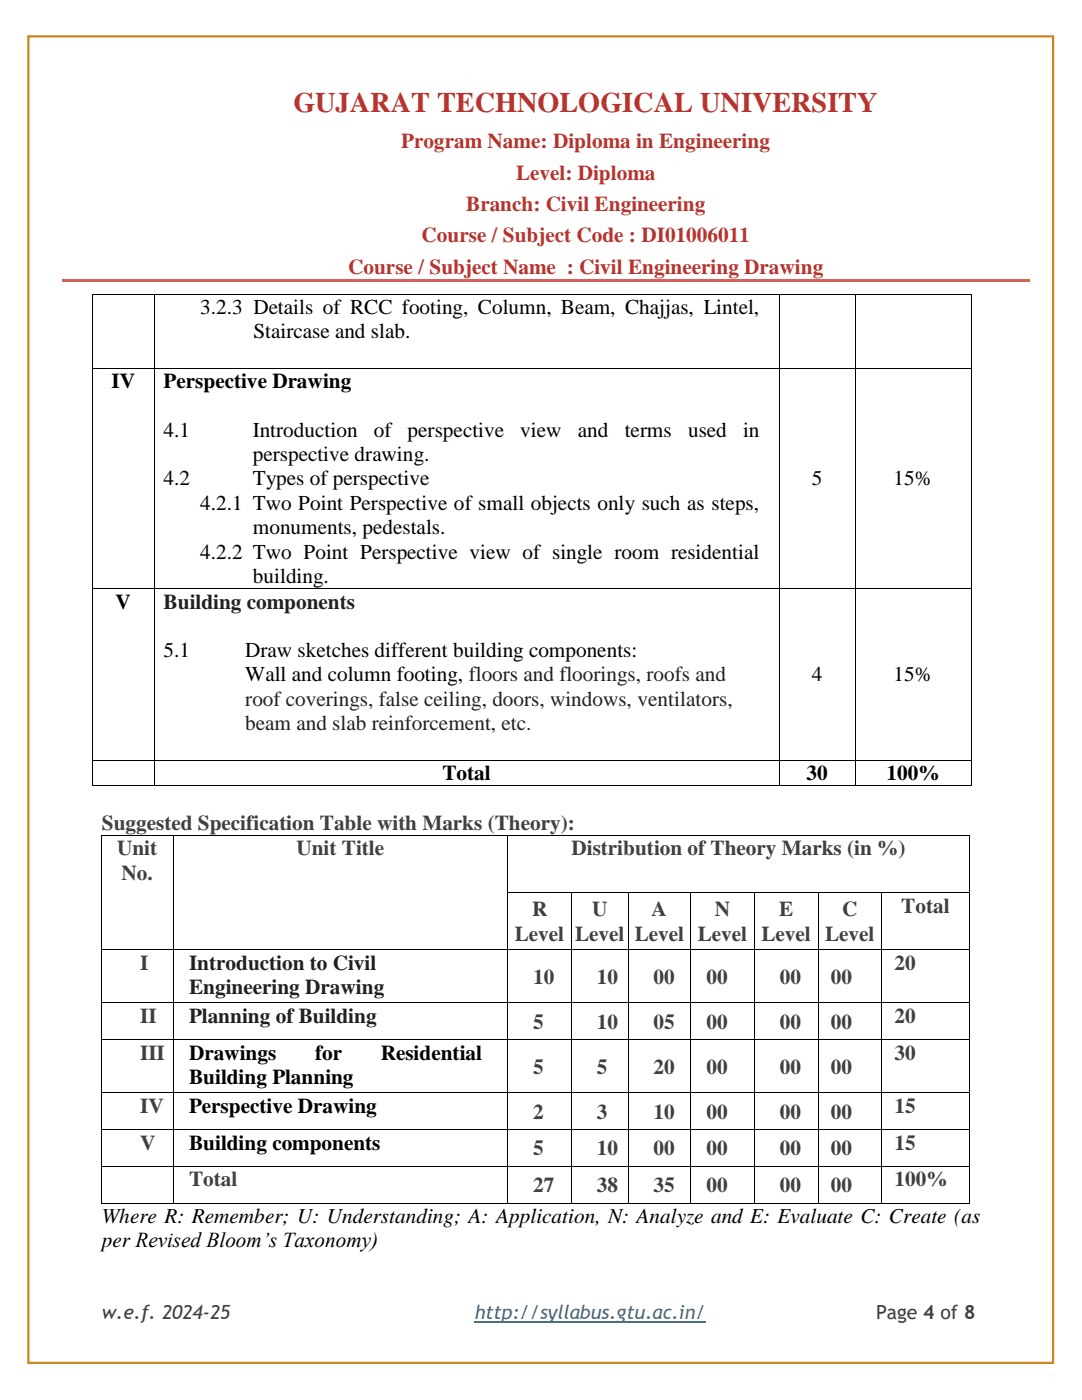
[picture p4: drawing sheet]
<svg xmlns="http://www.w3.org/2000/svg" width="216mm" height="279mm" viewBox="0 0 216 279" stroke-linecap="round" stroke-linejoin="round" font-family="sans-serif">
<defs><g id="words">
<text font-size="5.6" fill="#b6332e" x="58.6" y="22.3">GUJARAT TECHNOLOGICAL UNIVERSITY</text>
<g font-size="4.2" fill="#b6332e">
<text x="80.1" y="29.6">Program Name: Diploma in Engineering</text>
<text x="103" y="35.9">Level: Diploma</text>
<text x="93" y="42.1">Branch: Civil Engineering</text>
<text x="84.1" y="48.4">Course / Subject Code : DI01006011</text>
<text x="69.5" y="54.7">Course / Subject Name : Civil Engineering Drawing</text>
</g>
<g font-size="4.2">
<text x="40" y="62.6">3.2.3 Details of RCC footing, Column, Beam, Chajjas, Lintel,</text>
<text x="50.6" y="67.5">Staircase and slab.</text>
<text x="22.2" y="77.5">IV</text>
<text x="32.6" y="77.5">Perspective Drawing</text>
<text x="32.6" y="87.1">4.1</text>
<text x="50.5" y="87.1">Introduction</text>
<text x="74.6" y="87.1">of</text>
<text x="81.3" y="87.1">perspective</text>
<text x="103.8" y="87.1">view</text>
<text x="115.3" y="87.1">and</text>
<text x="124.7" y="87.1">terms</text>
<text x="137.3" y="87.1">used</text>
<text x="148.3" y="87.1">in</text>
<text x="50.5" y="92">perspective drawing.</text>
<text x="32.6" y="96.9">4.2</text>
<text x="40" y="101.7">4.2.1 Two Point Perspective of small objects only such as steps,</text>
<text x="50.5" y="96.9">Types of perspective</text>
<text x="162" y="96.9">5</text>
<text x="178.3" y="96.9">15%</text>
<text x="50.5" y="106.6">monuments, pedestals.</text>
<text x="40" y="111.5">4.2.2 Two Point Perspective view of single room residential</text>
<text x="50.5" y="116.3">building.</text>
<text x="23" y="121.5">V</text>
<text x="32.6" y="131.1">5.1</text>
<text x="48.9" y="131.1">Draw sketches different building components:</text>
<text x="48.9" y="136">Wall and column footing, floors and floorings, roofs and</text>
<text x="162" y="136">4</text>
<text x="178.3" y="136">15%</text>
<text x="88.3" y="155.7">Total</text>
<text x="160.9" y="155.7">30</text>
<text x="176.9" y="155.7">100%</text>
<text x="37.7" y="211.5">Drawings</text>
<text x="62.9" y="211.5">for</text>
<text x="76" y="211.5">Residential</text>
<text x="37.7" y="216.4">Building Planning</text>
<text x="37.7" y="222.1">Perspective Drawing</text>
<text x="37.7" y="229.4">Building components</text>
<text x="20.3" y="244">Where R: Remember; U: Understanding; A: Application, N: Analyze and E: Evaluate C: Create (as</text>
<text x="20.3" y="248.9">per Revised Bloom’s Taxonomy)</text>
</g>
<g font-size="4.2" fill="#231f20">
<text x="32.6" y="121.5">Building components</text>
<text x="48.9" y="140.9">roof coverings, false ceiling, doors, windows, ventilators,</text>
<text x="48.9" y="145.7">beam and slab reinforcement, etc.</text>
<text x="37.7" y="193.5">Introduction to Civil</text>
<text x="37.7" y="198.4">Engineering Drawing</text>
<text x="37.7" y="204.1">Planning of Building</text>
</g>
<g font-size="4.2" fill="#404040">
<text x="20.3" y="165.6">Suggested Specification Table with Marks (Theory):</text>
<text x="23.4" y="170.7">Unit</text>
<text x="59.1" y="170.7">Unit Title</text>
<text x="114" y="170.7">Distribution of Theory Marks (in %)</text>
<text x="24.3" y="175.5">No.</text>
<text x="106.2" y="182.9">R</text>
<text x="118.1" y="182.9">U</text>
<text x="130" y="182.9">A</text>
<text x="142.6" y="182.9">N</text>
<text x="155.4" y="182.9">E</text>
<text x="168.1" y="182.9">C</text>
<text x="179.8" y="182.1">Total</text>
<text x="102.7" y="187.7">Level</text>
<text x="114.7" y="187.7">Level</text>
<text x="126.6" y="187.7">Level</text>
<text x="139.2" y="187.7">Level</text>
<text x="151.9" y="187.7">Level</text>
<text x="164.6" y="187.7">Level</text>
<text x="27.9" y="193.5">I</text>
<text x="106.4" y="196.3">10</text>
<text x="119.1" y="196.3">10</text>
<text x="130.4" y="196.3">00</text>
<text x="141" y="196.3">00</text>
<text x="155.6" y="196.3">00</text>
<text x="165.8" y="196.3">00</text>
<text x="178.5" y="193.5">20</text>
<text x="27.9" y="204.1">II</text>
<text x="106.4" y="205.3">5</text>
<text x="119.1" y="205.3">10</text>
<text x="130.4" y="205.3">05</text>
<text x="141" y="205.3">00</text>
<text x="155.6" y="205.3">00</text>
<text x="165.8" y="205.3">00</text>
<text x="178.5" y="204.1">20</text>
<text x="27.9" y="211.5">III</text>
<text x="106.4" y="214.3">5</text>
<text x="119.1" y="214.3">5</text>
<text x="130.4" y="214.3">20</text>
<text x="141" y="214.3">00</text>
<text x="155.6" y="214.3">00</text>
<text x="165.8" y="214.3">00</text>
<text x="178.5" y="211.5">30</text>
<text x="27.9" y="222.1">IV</text>
<text x="106.4" y="223.3">2</text>
<text x="119.1" y="223.3">3</text>
<text x="130.4" y="223.3">10</text>
<text x="141" y="223.3">00</text>
<text x="155.6" y="223.3">00</text>
<text x="165.8" y="223.3">00</text>
<text x="178.5" y="222.1">15</text>
<text x="27.9" y="229.4">V</text>
<text x="106.4" y="230.6">5</text>
<text x="119.1" y="230.6">10</text>
<text x="130.4" y="230.6">00</text>
<text x="141" y="230.6">00</text>
<text x="155.6" y="230.6">00</text>
<text x="165.8" y="230.6">00</text>
<text x="178.5" y="229.4">15</text>
<text x="37.7" y="236.8">Total</text>
<text x="106.4" y="237.9">27</text>
<text x="119.1" y="237.9">38</text>
<text x="130.4" y="237.9">35</text>
<text x="141" y="237.9">00</text>
<text x="155.6" y="237.9">00</text>
<text x="165.8" y="237.9">00</text>
<text x="178.5" y="236.8">100%</text>
</g>
<g font-size="3.9" fill="#404040">
<text x="20.3" y="263.2">w.e.f. 2024-25</text>
<text x="174.8" y="263.2">Page 4 of 8</text>
</g>
<text font-size="3.9" fill="#3177a6" x="94.7" y="263.2">http://syllabus.gtu.ac.in/</text>
</g></defs>
<g fill="#d6615c">
<path d="M12.4 55.7h35.4v.5h-35.4z" fill-rule="evenodd"/>
<path d="M47.6 55.7h.5v.5h-.5z" fill-rule="evenodd"/>
<path d="M48.1 55.7h157.3v.5h-157.3z" fill-rule="evenodd"/>
</g>
<path d="M94.7 263.9h46.1" fill="none" stroke="#3177a6" stroke-width=".25"/>
<path d="M5.7 7.2h204.4v264.8h-204.4z" fill="none" stroke="#cd861b" stroke-width=".44"/>
<g fill="#000">
<path d="M18.3 58.6h.2v.2h-.2z" fill-rule="evenodd"/>
<path d="M18.3 58.6h.2v.2h-.2z" fill-rule="evenodd"/>
<path d="M30.7 58.6h.1v.2h-.1z" fill-rule="evenodd"/>
<path d="M155.4 58.6h.2v.2h-.2z" fill-rule="evenodd"/>
<path d="M170.6 58.6h.1v.2h-.1z" fill-rule="evenodd"/>
<path d="M193.7 58.6h.1v.2h-.1z" fill-rule="evenodd"/>
<path d="M193.7 58.6h.1v.2h-.1z" fill-rule="evenodd"/>
<path d="M18.3 73.4h.2v.2h-.2z" fill-rule="evenodd"/>
<path d="M30.7 73.4h.1v.2h-.1z" fill-rule="evenodd"/>
<path d="M155.4 73.4h.2v.2h-.2z" fill-rule="evenodd"/>
<path d="M170.6 73.4h.1v.2h-.1z" fill-rule="evenodd"/>
<path d="M193.7 73.4h.1v.2h-.1z" fill-rule="evenodd"/>
<path d="M18.3 117.4h.2v.2h-.2z" fill-rule="evenodd"/>
<path d="M30.7 117.4h.1v.2h-.1z" fill-rule="evenodd"/>
<path d="M155.4 117.4h.2v.2h-.2z" fill-rule="evenodd"/>
<path d="M170.6 117.4h.1v.2h-.1z" fill-rule="evenodd"/>
<path d="M193.7 117.4h.1v.2h-.1z" fill-rule="evenodd"/>
<path d="M18.3 151.7h.2v.1h-.2z" fill-rule="evenodd"/>
<path d="M18.3 156.7h.2v.2h-.2z" fill-rule="evenodd"/>
<path d="M18.3 156.7h.2v.2h-.2z" fill-rule="evenodd"/>
<path d="M30.7 151.7h.1v.1h-.1z" fill-rule="evenodd"/>
<path d="M30.7 156.7h.1v.2h-.1z" fill-rule="evenodd"/>
<path d="M155.4 151.7h.2v.1h-.2z" fill-rule="evenodd"/>
<path d="M155.4 156.7h.2v.2h-.2z" fill-rule="evenodd"/>
<path d="M170.6 151.7h.1v.1h-.1z" fill-rule="evenodd"/>
<path d="M170.6 156.7h.1v.2h-.1z" fill-rule="evenodd"/>
<path d="M193.7 151.7h.1v.1h-.1z" fill-rule="evenodd"/>
<path d="M193.7 156.7h.1v.2h-.1z" fill-rule="evenodd"/>
<path d="M193.7 156.7h.1v.2h-.1z" fill-rule="evenodd"/>
<path d="M20.1 166.6h.1v.2h-.1z" fill-rule="evenodd"/>
<path d="M20.1 166.6h.1v.2h-.1z" fill-rule="evenodd"/>
<path d="M20.1 178.1h.1v.1h-.1z" fill-rule="evenodd"/>
<path d="M34.5 166.6h.2v.2h-.2z" fill-rule="evenodd"/>
<path d="M34.5 178.1h.2v.1h-.2z" fill-rule="evenodd"/>
<path d="M101.2 166.6h.2v.2h-.2z" fill-rule="evenodd"/>
<path d="M101.2 178.1h.2v.1h-.2z" fill-rule="evenodd"/>
<path d="M113.9 178.1h.2v.1h-.2z" fill-rule="evenodd"/>
<path d="M125.2 178.1h.2v.1h-.2z" fill-rule="evenodd"/>
<path d="M137.7 178.1h.2v.1h-.2z" fill-rule="evenodd"/>
<path d="M150.4 178.1h.2v.1h-.2z" fill-rule="evenodd"/>
<path d="M163.1 178.1h.2v.1h-.2z" fill-rule="evenodd"/>
<path d="M175.8 178.1h.2v.1h-.2z" fill-rule="evenodd"/>
<path d="M193.3 166.6h.2v.2h-.2z" fill-rule="evenodd"/>
<path d="M193.3 166.6h.2v.2h-.2z" fill-rule="evenodd"/>
<path d="M193.3 178.1h.2v.1h-.2z" fill-rule="evenodd"/>
<path d="M20.1 189.4h.1v.2h-.1z" fill-rule="evenodd"/>
<path d="M34.5 189.4h.2v.2h-.2z" fill-rule="evenodd"/>
<path d="M101.2 189.4h.2v.2h-.2z" fill-rule="evenodd"/>
<path d="M113.9 189.4h.2v.2h-.2z" fill-rule="evenodd"/>
<path d="M125.2 189.4h.2v.2h-.2z" fill-rule="evenodd"/>
<path d="M137.7 189.4h.2v.2h-.2z" fill-rule="evenodd"/>
<path d="M150.4 189.4h.2v.2h-.2z" fill-rule="evenodd"/>
<path d="M163.1 189.4h.2v.2h-.2z" fill-rule="evenodd"/>
<path d="M175.8 189.4h.2v.2h-.2z" fill-rule="evenodd"/>
<path d="M193.3 189.4h.2v.2h-.2z" fill-rule="evenodd"/>
<path d="M20.1 200.1h.1v.1h-.1z" fill-rule="evenodd"/>
<path d="M20.1 207.4h.1v.2h-.1z" fill-rule="evenodd"/>
<path d="M20.1 218h.1v.2h-.1z" fill-rule="evenodd"/>
<path d="M34.5 200.1h.2v.1h-.2z" fill-rule="evenodd"/>
<path d="M34.5 207.4h.2v.2h-.2z" fill-rule="evenodd"/>
<path d="M34.5 218h.2v.2h-.2z" fill-rule="evenodd"/>
<path d="M101.2 200.1h.2v.1h-.2z" fill-rule="evenodd"/>
<path d="M101.2 207.4h.2v.2h-.2z" fill-rule="evenodd"/>
<path d="M101.2 218h.2v.2h-.2z" fill-rule="evenodd"/>
<path d="M113.9 200.1h.2v.1h-.2z" fill-rule="evenodd"/>
<path d="M113.9 207.4h.2v.2h-.2z" fill-rule="evenodd"/>
<path d="M113.9 218h.2v.2h-.2z" fill-rule="evenodd"/>
<path d="M125.2 200.1h.2v.1h-.2z" fill-rule="evenodd"/>
<path d="M125.2 207.4h.2v.2h-.2z" fill-rule="evenodd"/>
<path d="M125.2 218h.2v.2h-.2z" fill-rule="evenodd"/>
<path d="M137.7 200.1h.2v.1h-.2z" fill-rule="evenodd"/>
<path d="M137.7 207.4h.2v.2h-.2z" fill-rule="evenodd"/>
<path d="M137.7 218h.2v.2h-.2z" fill-rule="evenodd"/>
<path d="M150.4 200.1h.2v.1h-.2z" fill-rule="evenodd"/>
<path d="M150.4 207.4h.2v.2h-.2z" fill-rule="evenodd"/>
<path d="M150.4 218h.2v.2h-.2z" fill-rule="evenodd"/>
<path d="M163.1 200.1h.2v.1h-.2z" fill-rule="evenodd"/>
<path d="M163.1 207.4h.2v.2h-.2z" fill-rule="evenodd"/>
<path d="M163.1 218h.2v.2h-.2z" fill-rule="evenodd"/>
<path d="M175.8 200.1h.2v.1h-.2z" fill-rule="evenodd"/>
<path d="M175.8 207.4h.2v.2h-.2z" fill-rule="evenodd"/>
<path d="M175.8 218h.2v.2h-.2z" fill-rule="evenodd"/>
<path d="M193.3 200.1h.2v.1h-.2z" fill-rule="evenodd"/>
<path d="M193.3 207.4h.2v.2h-.2z" fill-rule="evenodd"/>
<path d="M193.3 218h.2v.2h-.2z" fill-rule="evenodd"/>
<path d="M20.1 225.4h.1v.1h-.1z" fill-rule="evenodd"/>
<path d="M20.1 232.7h.1v.2h-.1z" fill-rule="evenodd"/>
<path d="M34.5 225.4h.2v.1h-.2z" fill-rule="evenodd"/>
<path d="M34.5 232.7h.2v.2h-.2z" fill-rule="evenodd"/>
<path d="M101.2 225.4h.2v.1h-.2z" fill-rule="evenodd"/>
<path d="M101.2 232.7h.2v.2h-.2z" fill-rule="evenodd"/>
<path d="M113.9 225.4h.2v.1h-.2z" fill-rule="evenodd"/>
<path d="M113.9 232.7h.2v.2h-.2z" fill-rule="evenodd"/>
<path d="M125.2 225.4h.2v.1h-.2z" fill-rule="evenodd"/>
<path d="M125.2 232.7h.2v.2h-.2z" fill-rule="evenodd"/>
<path d="M137.7 225.4h.2v.1h-.2z" fill-rule="evenodd"/>
<path d="M137.7 232.7h.2v.2h-.2z" fill-rule="evenodd"/>
<path d="M150.4 225.4h.2v.1h-.2z" fill-rule="evenodd"/>
<path d="M150.4 232.7h.2v.2h-.2z" fill-rule="evenodd"/>
<path d="M163.1 225.4h.2v.1h-.2z" fill-rule="evenodd"/>
<path d="M163.1 232.7h.2v.2h-.2z" fill-rule="evenodd"/>
<path d="M175.8 225.4h.2v.1h-.2z" fill-rule="evenodd"/>
<path d="M175.8 232.7h.2v.2h-.2z" fill-rule="evenodd"/>
<path d="M193.3 225.4h.2v.1h-.2z" fill-rule="evenodd"/>
<path d="M193.3 232.7h.2v.2h-.2z" fill-rule="evenodd"/>
<path d="M20.1 240h.1v.2h-.1z" fill-rule="evenodd"/>
<path d="M20.1 240h.1v.2h-.1z" fill-rule="evenodd"/>
<path d="M34.5 240h.2v.2h-.2z" fill-rule="evenodd"/>
<path d="M101.2 240h.2v.2h-.2z" fill-rule="evenodd"/>
<path d="M113.9 240h.2v.2h-.2z" fill-rule="evenodd"/>
<path d="M125.2 240h.2v.2h-.2z" fill-rule="evenodd"/>
<path d="M137.7 240h.2v.2h-.2z" fill-rule="evenodd"/>
<path d="M150.4 240h.2v.2h-.2z" fill-rule="evenodd"/>
<path d="M163.1 240h.2v.2h-.2z" fill-rule="evenodd"/>
<path d="M175.8 240h.2v.2h-.2z" fill-rule="evenodd"/>
<path d="M193.3 240h.2v.2h-.2z" fill-rule="evenodd"/>
<path d="M193.3 240h.2v.2h-.2z" fill-rule="evenodd"/>
</g>
<g fill="none" stroke="#000" stroke-width=".2">
<path d="M18.4 58.8v14.6M18.5 58.7h12.2M30.7 58.8v14.6M30.8 58.7h124.6M155.5 58.8v14.6M155.6 58.7h15M170.6 58.8v14.6M170.7 58.7h23M193.8 58.8v14.6M18.4 73.6v43.8M18.5 73.5h12.2M30.7 73.6v43.8"/>
<path d="M30.8 73.5h124.6M155.5 73.6v43.8M155.6 73.5h15M170.6 73.6v43.8M170.7 73.5h23M193.8 73.6v43.8M18.4 117.6v34.1M18.5 117.5h12.2M30.7 117.6v34.1M30.8 117.5h124.6M155.5 117.6v34.1M155.6 117.5h15"/>
<path d="M170.6 117.6v34.1M170.7 117.5h23M193.8 117.6v34.1M18.4 151.8v4.9M18.5 151.7h12.2M18.5 156.8h12.2M30.7 151.8v4.9M30.8 151.7h124.6M30.8 156.8h124.6M155.5 151.8v4.9M155.6 151.7h15M155.6 156.8h15"/>
<path d="M170.6 151.8v4.9M170.7 151.7h23M170.7 156.8h23M193.8 151.8v4.9M20.2 166.8v11.3M20.2 178.2v11.2M20.2 166.7h14.3M34.6 166.8v11.3M34.6 178.2v11.2M34.7 166.7h66.5M101.3 166.8v11.3M101.3 178.2v11.2"/>
<path d="M101.4 166.7h91.9M101.4 178.2h12.5M114 178.2v11.2M114.1 178.2h11.1M125.3 178.2v11.2M125.4 178.2h12.3M137.8 178.2v11.2M137.9 178.2h12.5M150.5 178.2v11.2M150.6 178.2h12.5M163.2 178.2v11.2M163.3 178.2h12.5"/>
<path d="M175.9 178.2v11.2M176 178.2h17.3M193.4 166.8v11.3M193.4 178.2v11.2M20.2 189.6v10.4M20.2 189.5h14.3M34.6 189.6v10.4M34.7 189.5h66.5M101.3 189.6v10.4M101.4 189.5h12.5M114 189.6v10.4M114.1 189.5h11.1"/>
<path d="M125.3 189.6v10.4M125.4 189.5h12.3M137.8 189.6v10.4M137.9 189.5h12.5M150.5 189.6v10.4M150.6 189.5h12.5M163.2 189.6v10.4M163.3 189.5h12.5M175.9 189.6v10.4M176 189.5h17.3M193.4 189.6v10.4M20.2 200.2v7.2"/>
<path d="M20.2 207.6v10.4M20.2 218.2v7.2M20.2 200.1h14.3M20.2 207.5h14.3M20.2 218.1h14.3M34.6 200.2v7.2M34.6 207.6v10.4M34.6 218.2v7.2M34.7 200.1h66.5M34.7 207.5h66.5M34.7 218.1h66.5M101.3 200.2v7.2"/>
<path d="M101.3 207.6v10.4M101.3 218.2v7.2M101.4 200.1h12.5M101.4 207.5h12.5M101.4 218.1h12.5M114 200.2v7.2M114 207.6v10.4M114 218.2v7.2M114.1 200.1h11.1M114.1 207.5h11.1M114.1 218.1h11.1M125.3 200.2v7.2"/>
<path d="M125.3 207.6v10.4M125.3 218.2v7.2M125.4 200.1h12.3M125.4 207.5h12.3M125.4 218.1h12.3M137.8 200.2v7.2M137.8 207.6v10.4M137.8 218.2v7.2M137.9 200.1h12.5M137.9 207.5h12.5M137.9 218.1h12.5M150.5 200.2v7.2"/>
<path d="M150.5 207.6v10.4M150.5 218.2v7.2M150.6 200.1h12.5M150.6 207.5h12.5M150.6 218.1h12.5M163.2 200.2v7.2M163.2 207.6v10.4M163.2 218.2v7.2M163.3 200.1h12.5M163.3 207.5h12.5M163.3 218.1h12.5M175.9 200.2v7.2"/>
<path d="M175.9 207.6v10.4M175.9 218.2v7.2M176 200.1h17.3M176 207.5h17.3M176 218.1h17.3M193.4 200.2v7.2M193.4 207.6v10.4M193.4 218.2v7.2M20.2 225.5v7.2M20.2 232.9v7.1M20.2 225.5h14.3M20.2 232.8h14.3"/>
<path d="M34.6 225.5v7.2M34.6 232.9v7.1M34.7 225.5h66.5M34.7 232.8h66.5M101.3 225.5v7.2M101.3 232.9v7.1M101.4 225.5h12.5M101.4 232.8h12.5M114 225.5v7.2M114 232.9v7.1M114.1 225.5h11.1M114.1 232.8h11.1"/>
<path d="M125.3 225.5v7.2M125.3 232.9v7.1M125.4 225.5h12.3M125.4 232.8h12.3M137.8 225.5v7.2M137.8 232.9v7.1M137.9 225.5h12.5M137.9 232.8h12.5M150.5 225.5v7.2M150.5 232.9v7.1M150.6 225.5h12.5M150.6 232.8h12.5"/>
<path d="M163.2 225.5v7.2M163.2 232.9v7.1M163.3 225.5h12.5M163.3 232.8h12.5M175.9 225.5v7.2M175.9 232.9v7.1M176 225.5h17.3M176 232.8h17.3M193.4 225.5v7.2M193.4 232.9v7.1M20.2 240.1h14.3M34.7 240.1h66.5"/>
<path d="M101.4 240.1h12.5M114.1 240.1h11.1M125.4 240.1h12.3M137.9 240.1h12.5M150.6 240.1h12.5M163.3 240.1h12.5M176 240.1h17.3"/>
</g>
<use href="#words"/>
</svg>
